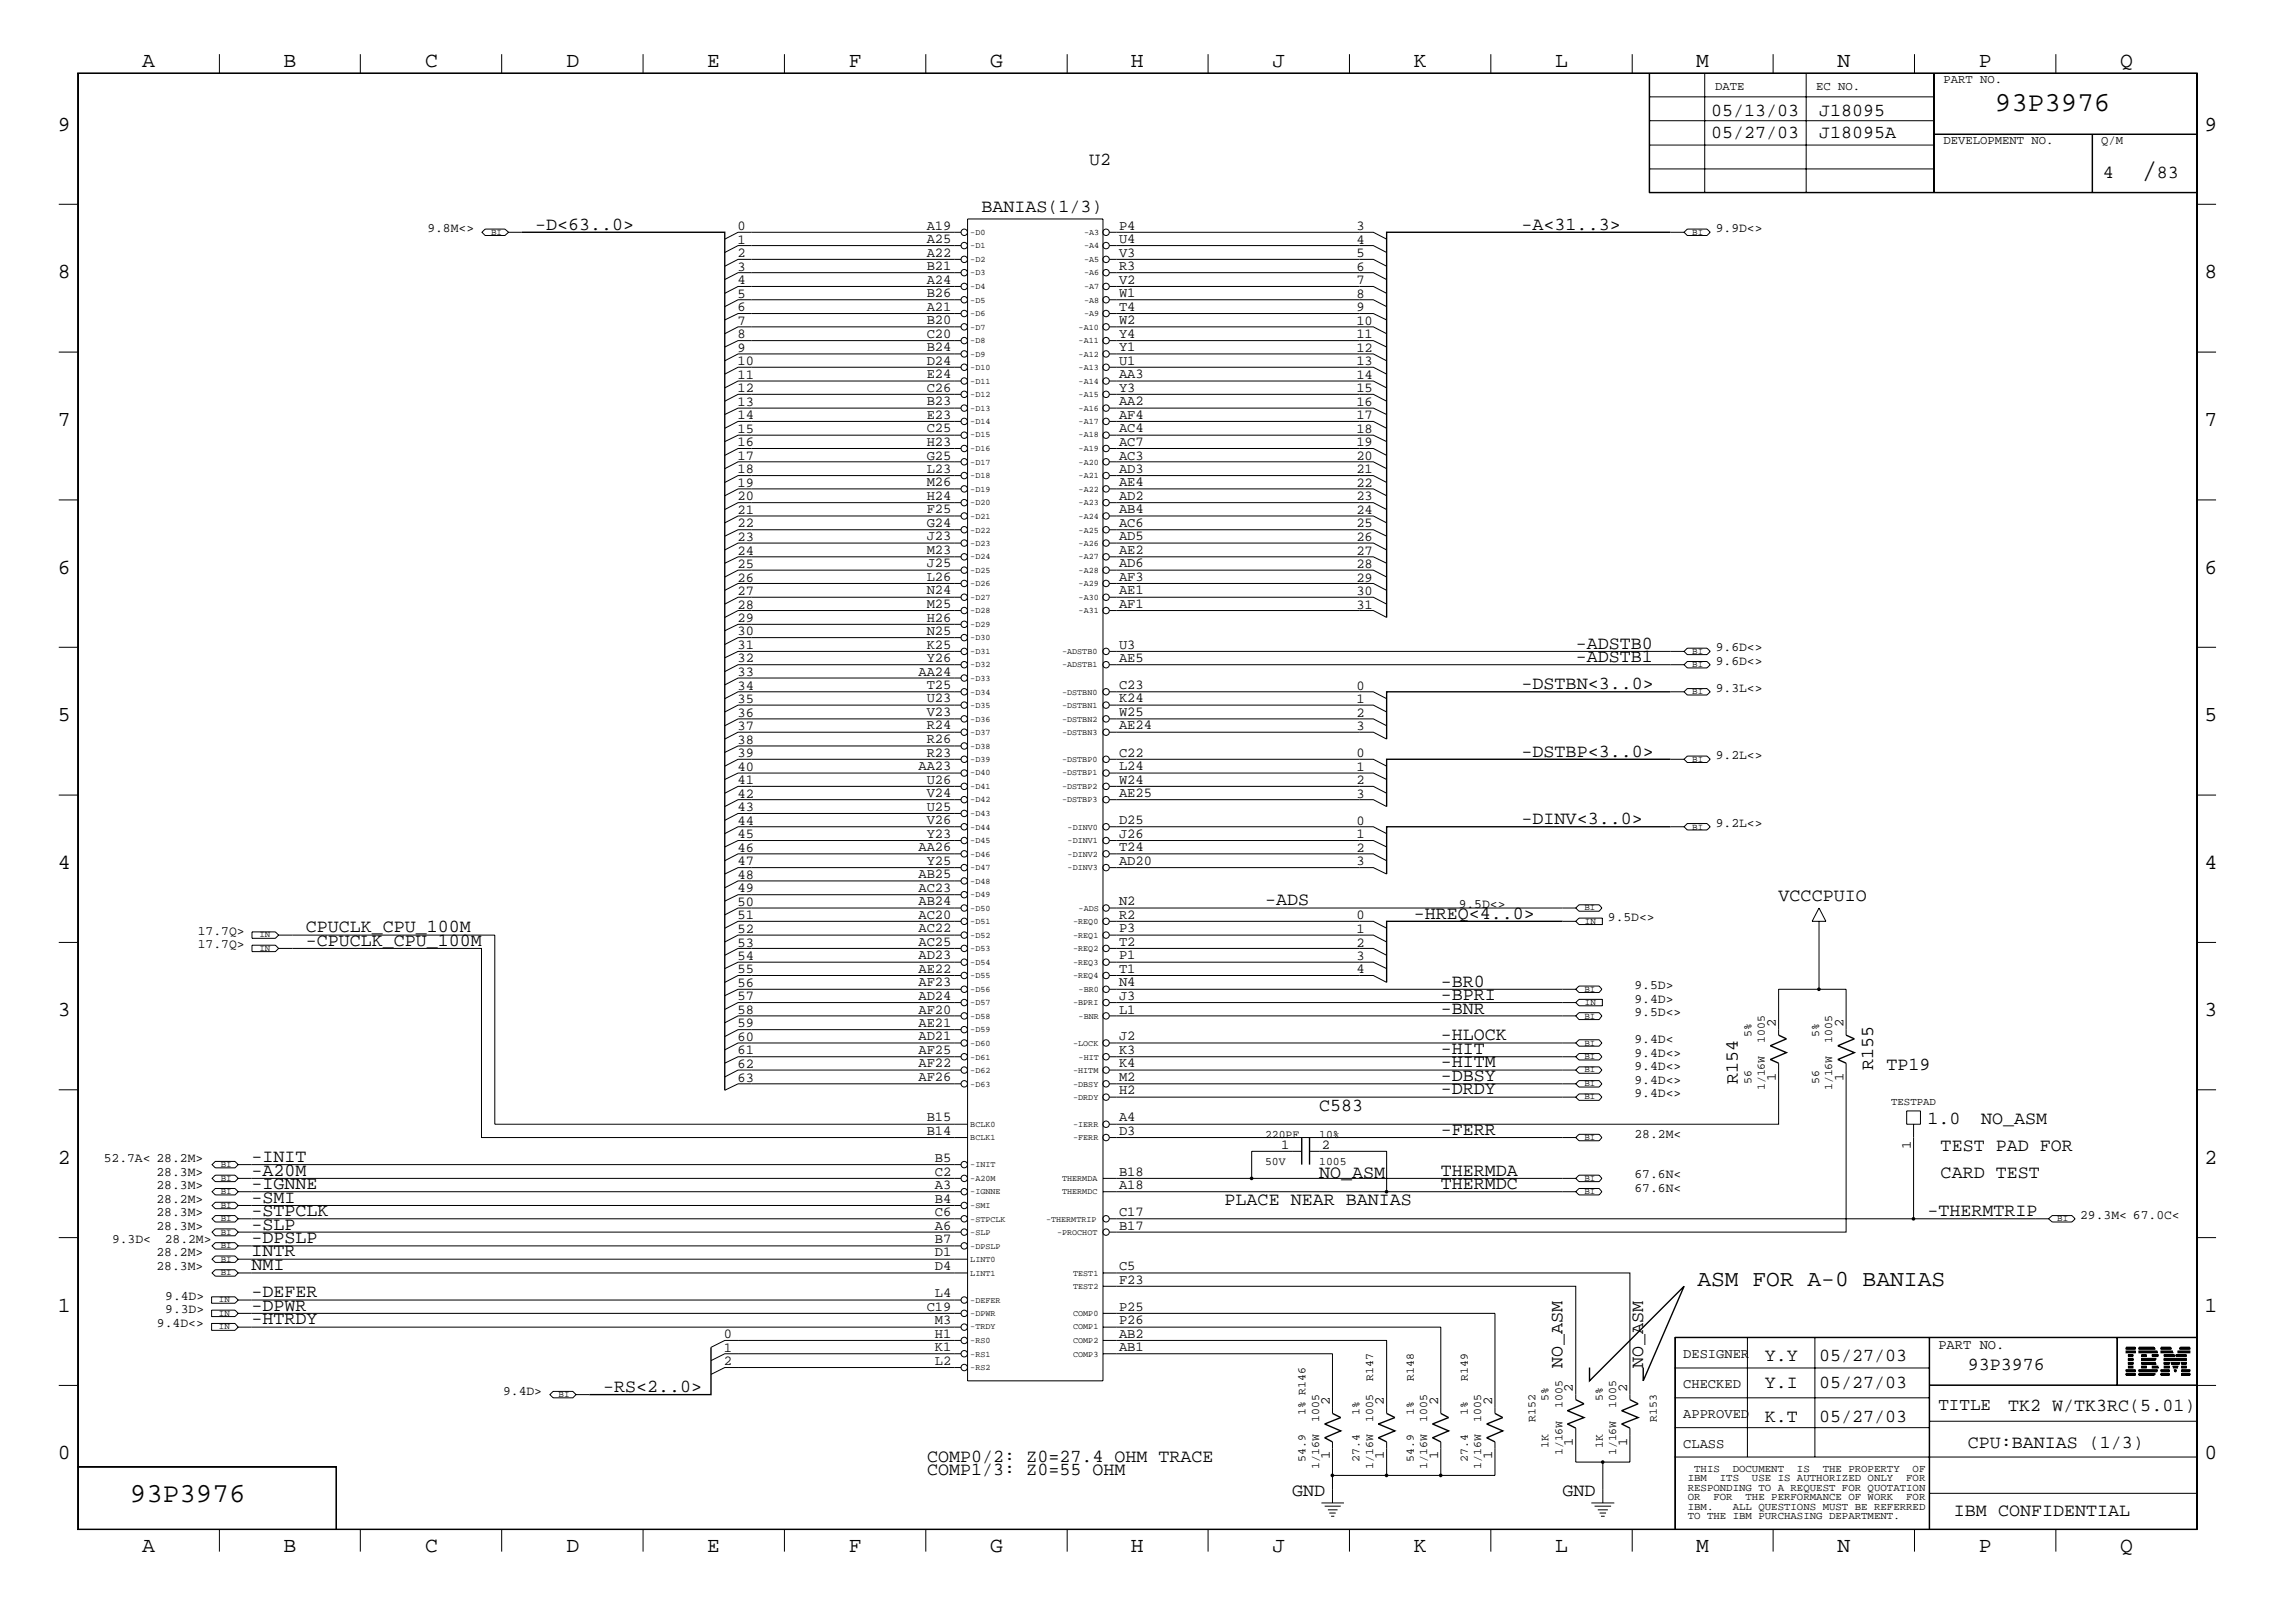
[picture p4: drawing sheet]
<svg xmlns="http://www.w3.org/2000/svg" width="423mm" height="299mm" viewBox="0 0 423 299" stroke-linecap="round" stroke-linejoin="round" font-family="sans-serif">
<defs><g id="words">
<text font-size="5.2" x="395" y="32.9">/</text>
<g font-size="5.1">
<text x="368" y="20.4">93P3976</text>
<text x="24" y="277.1">93P3976</text>
</g>
<text font-size="4.2" x="313.1" y="237.2">ASM FOR A-0 BANIAS</text>
<g font-size="4">
<text x="26.2" y="12.4">A</text>
<text x="52.3" y="12.4">B</text>
<text x="78.4" y="12.4">C</text>
<text x="104.5" y="12.4">D</text>
<text x="130.5" y="12.4">E</text>
<text x="156.5" y="12.4">F</text>
<text x="182.6" y="12.4">G</text>
<text x="208.6" y="12.4">H</text>
<text x="234.7" y="12.4">J</text>
<text x="260.8" y="12.4">K</text>
<text x="286.9" y="12.4">L</text>
<text x="312.8" y="12.4">M</text>
<text x="338.9" y="12.4">N</text>
<text x="365" y="12.4">P</text>
<text x="391.1" y="12.4">Q</text>
<text x="10.7" y="24.1">9</text>
<text x="406.7" y="24.1">9</text>
<text x="10.7" y="51.3">8</text>
<text x="406.7" y="51.3">8</text>
<text x="10.7" y="78.6">7</text>
<text x="406.7" y="78.6">7</text>
<text x="10.7" y="105.8">6</text>
<text x="406.7" y="105.8">6</text>
<text x="10.7" y="133">5</text>
<text x="406.7" y="133">5</text>
<text x="10.7" y="160.2">4</text>
<text x="406.7" y="160.2">4</text>
<text x="10.7" y="187.4">3</text>
<text x="406.7" y="187.4">3</text>
<text x="10.7" y="214.6">2</text>
<text x="406.7" y="214.6">2</text>
<text x="10.7" y="241.9">1</text>
<text x="406.7" y="241.9">1</text>
<text x="10.7" y="269.1">0</text>
<text x="406.7" y="269.1">0</text>
<text x="26.2" y="286.2">A</text>
<text x="52.3" y="286.2">B</text>
<text x="78.4" y="286.2">C</text>
<text x="104.5" y="286.2">D</text>
<text x="130.5" y="286.2">E</text>
<text x="156.5" y="286.2">F</text>
<text x="182.6" y="286.2">G</text>
<text x="208.6" y="286.2">H</text>
<text x="234.7" y="286.2">J</text>
<text x="260.8" y="286.2">K</text>
<text x="286.9" y="286.2">L</text>
<text x="312.8" y="286.2">M</text>
<text x="338.9" y="286.2">N</text>
<text x="365" y="286.2">P</text>
<text x="391.1" y="286.2">Q</text>
</g>
<g font-size="3.4">
<text x="315.6" y="21.4">05/13/03</text>
<text x="335.5" y="21.4">J18095</text>
<text x="315.6" y="25.4">05/27/03</text>
<text x="335.5" y="25.4">J18095A</text>
<text x="200.9" y="30.4">U2</text>
<text x="387.9" y="32.9">4</text>
<text x="397.8" y="32.9">83</text>
<text x="181" y="39.1">BANIAS(1/3)</text>
<text x="98.7" y="42.3">-D&lt;63..0&gt;</text>
<text x="280.7" y="42.3">-A&lt;31..3&gt;</text>
<text x="290.7" y="119.6">-ADSTB0</text>
<text x="290.7" y="122.1">-ADSTB1</text>
<text x="280.7" y="127.1">-DSTBN&lt;3..0&gt;</text>
<text x="280.7" y="139.5">-DSTBP&lt;3..0&gt;</text>
<text x="280.7" y="152">-DINV&lt;3..0&gt;</text>
<text x="233.3" y="167">-ADS</text>
<text x="328.1" y="166.2">VCCCPUIO</text>
<text x="56.4" y="172">CPUCLK_CPU_100M</text>
<text x="260.8" y="169.4">-HREQ&lt;4..0&gt;</text>
<text x="56.4" y="174.4">-CPUCLK_CPU_100M</text>
<text x="265.8" y="181.9">-BR0</text>
<text x="265.8" y="184.4">-BPRI</text>
<text x="265.8" y="186.9">-BNR</text>
<text x="265.8" y="191.9">-HLOCK</text>
<text x="265.8" y="194.4">-HIT</text>
<text x="265.8" y="196.9">-HITM</text>
<text x="345.5" y="197.4" transform="rotate(-90 345.5 197.4)">R155</text>
<text x="348" y="197.4">TP19</text>
<text x="265.8" y="199.4">-DBSY</text>
<text x="265.8" y="201.8">-DRDY</text>
<text x="320.5" y="199.9" transform="rotate(-90 320.5 199.9)">R154</text>
<text x="243.3" y="204.9">C583</text>
<text x="265.8" y="209.3">-FERR</text>
<text x="355.5" y="207.3">1.0</text>
<text x="365.4" y="207.3">NO_ASM</text>
<text x="46.4" y="214.3">-INIT</text>
<text x="358" y="212.3">TEST PAD FOR</text>
<text x="46.4" y="216.8">-A20M</text>
<text x="46.4" y="221.8">-SMI</text>
<text x="46.4" y="219.3">-IGNNE</text>
<text x="243.3" y="217.3">NO_ASM</text>
<text x="265.8" y="216.8">THERMDA</text>
<text x="265.8" y="219.3">THERMDC</text>
<text x="358" y="217.3">CARD TEST</text>
<text x="46.4" y="226.8">-SLP</text>
<text x="46.4" y="224.3">-STPCLK</text>
<text x="225.9" y="222.3">PLACE NEAR BANIAS</text>
<text x="355.5" y="224.3">-THERMTRIP</text>
<text x="46.4" y="231.7">INTR</text>
<text x="46.4" y="229.3">-DPSLP</text>
<text x="46.4" y="239.3">-DEFER</text>
<text x="46.4" y="234.3">NMI</text>
<text x="46.4" y="244.3">-HTRDY</text>
<text x="46.4" y="241.7">-DPWR</text>
<text x="325.5" y="251">Y.Y</text>
<text x="335.5" y="251">05/27/03</text>
<text x="111.3" y="256.7">-RS&lt;2..0&gt;</text>
<text x="288.2" y="252.2" transform="rotate(-90 288.2 252.2)">NO_ASM</text>
<text x="303.1" y="252.2" transform="rotate(-90 303.1 252.2)">NO_ASM</text>
<text x="325.5" y="255.9">Y.I</text>
<text x="335.5" y="255.9">05/27/03</text>
<text x="363" y="252.7">93P3976</text>
<text x="325.5" y="262.2">K.T</text>
<text x="335.5" y="262.2">05/27/03</text>
<text x="370.4" y="260.2">TK2 W/TK3RC(5.01)</text>
<text x="171" y="269.7">COMP0/2: Z0=27.4 OHM TRACE</text>
<text x="363" y="267.1">CPU:BANIAS (1/3)</text>
<text x="171" y="272.1">COMP1/3: Z0=55 OHM</text>
<text x="238.3" y="275.8">GND</text>
<text x="288.2" y="275.8">GND</text>
<text x="360.4" y="279.7">IBM CONFIDENTIAL</text>
</g>
<text font-size="3.2" x="357.5" y="260">TITLE</text>
<g font-size="2.5">
<text x="136.1" y="42.4">0</text>
<text x="136.1" y="47.4">2</text>
<text x="136.1" y="45">1</text>
<text x="170.9" y="42.3">A19</text>
<text x="170.9" y="44.9">A25</text>
<text x="170.9" y="47.3">A22</text>
<text x="206.4" y="42.3">P4</text>
<text x="206.4" y="44.9">U4</text>
<text x="206.4" y="47.3">V3</text>
<text x="250.2" y="42.4">3</text>
<text x="250.2" y="45">4</text>
<text x="250.2" y="47.4">5</text>
<text x="136.1" y="50">3</text>
<text x="136.1" y="52.4">4</text>
<text x="170.9" y="49.8">B21</text>
<text x="170.9" y="52.3">A24</text>
<text x="206.4" y="49.8">R3</text>
<text x="206.4" y="52.3">V2</text>
<text x="250.2" y="50">6</text>
<text x="250.2" y="52.4">7</text>
<text x="136.1" y="54.9">5</text>
<text x="136.1" y="59.9">7</text>
<text x="136.1" y="57.4">6</text>
<text x="170.9" y="54.8">B26</text>
<text x="170.9" y="57.3">A21</text>
<text x="170.9" y="59.8">B20</text>
<text x="206.4" y="59.8">W2</text>
<text x="206.4" y="54.8">W1</text>
<text x="206.4" y="57.3">T4</text>
<text x="250.2" y="54.9">8</text>
<text x="250.2" y="59.9">10</text>
<text x="250.2" y="57.4">9</text>
<text x="136.1" y="62.4">8</text>
<text x="136.1" y="64.9">9</text>
<text x="170.9" y="62.3">C20</text>
<text x="170.9" y="64.8">B24</text>
<text x="206.4" y="62.3">Y4</text>
<text x="206.4" y="64.8">Y1</text>
<text x="250.2" y="62.4">11</text>
<text x="250.2" y="64.9">12</text>
<text x="136.1" y="69.8">11</text>
<text x="136.1" y="67.4">10</text>
<text x="170.9" y="67.3">D24</text>
<text x="170.9" y="69.8">E24</text>
<text x="206.4" y="67.3">U1</text>
<text x="206.4" y="69.8">AA3</text>
<text x="250.2" y="67.4">13</text>
<text x="250.2" y="69.9">14</text>
<text x="136.1" y="74.8">13</text>
<text x="136.1" y="72.4">12</text>
<text x="136.1" y="77.3">14</text>
<text x="170.9" y="72.2">C26</text>
<text x="170.9" y="74.8">B23</text>
<text x="170.9" y="77.2">E23</text>
<text x="206.4" y="72.2">Y3</text>
<text x="206.4" y="74.8">AA2</text>
<text x="206.4" y="77.2">AF4</text>
<text x="250.2" y="72.4">15</text>
<text x="250.2" y="74.8">16</text>
<text x="250.2" y="77.3">17</text>
<text x="136.1" y="79.8">15</text>
<text x="136.1" y="82.3">16</text>
<text x="170.9" y="79.8">C25</text>
<text x="170.9" y="82.2">H23</text>
<text x="206.4" y="79.8">AC4</text>
<text x="206.4" y="82.2">AC7</text>
<text x="250.2" y="79.8">18</text>
<text x="250.2" y="82.3">19</text>
<text x="136.1" y="84.8">17</text>
<text x="136.1" y="87.3">18</text>
<text x="136.1" y="89.8">19</text>
<text x="170.9" y="84.7">G25</text>
<text x="170.9" y="87.2">L23</text>
<text x="170.9" y="89.7">M26</text>
<text x="206.4" y="84.8">AC3</text>
<text x="206.4" y="87.2">AD3</text>
<text x="206.4" y="89.7">AE4</text>
<text x="250.2" y="89.8">22</text>
<text x="250.2" y="84.8">20</text>
<text x="250.2" y="87.3">21</text>
<text x="136.1" y="94.8">21</text>
<text x="136.1" y="92.3">20</text>
<text x="170.9" y="92.2">H24</text>
<text x="170.9" y="94.7">F25</text>
<text x="206.4" y="92.2">AD2</text>
<text x="206.4" y="94.7">AB4</text>
<text x="250.2" y="94.8">24</text>
<text x="250.2" y="92.3">23</text>
<text x="136.1" y="99.7">23</text>
<text x="136.1" y="97.3">22</text>
<text x="170.9" y="97.2">G24</text>
<text x="170.9" y="99.6">J23</text>
<text x="206.4" y="97.2">AC6</text>
<text x="206.4" y="99.7">AD5</text>
<text x="250.2" y="99.7">26</text>
<text x="250.2" y="97.3">25</text>
<text x="136.1" y="104.7">25</text>
<text x="136.1" y="102.3">24</text>
<text x="136.1" y="107.3">26</text>
<text x="170.9" y="102.2">M23</text>
<text x="170.9" y="104.6">J25</text>
<text x="170.9" y="107.2">L26</text>
<text x="206.4" y="102.2">AE2</text>
<text x="206.4" y="104.6">AD6</text>
<text x="206.4" y="107.2">AF3</text>
<text x="250.2" y="107.3">29</text>
<text x="250.2" y="102.3">27</text>
<text x="250.2" y="104.7">28</text>
<text x="136.1" y="112.3">28</text>
<text x="136.1" y="109.7">27</text>
<text x="170.9" y="109.6">N24</text>
<text x="170.9" y="112.1">M25</text>
<text x="206.4" y="109.6">AE1</text>
<text x="206.4" y="112.1">AF1</text>
<text x="250.2" y="109.7">30</text>
<text x="250.2" y="112.3">31</text>
<text x="136.1" y="119.7">31</text>
<text x="136.1" y="117.2">30</text>
<text x="136.1" y="114.7">29</text>
<text x="170.9" y="114.6">H26</text>
<text x="170.9" y="117.1">N25</text>
<text x="170.9" y="119.6">K25</text>
<text x="206.4" y="119.6">U3</text>
<text x="136.1" y="124.7">33</text>
<text x="136.1" y="122.2">32</text>
<text x="169.4" y="124.6">AA24</text>
<text x="170.9" y="122.1">Y26</text>
<text x="206.4" y="122.1">AE5</text>
<text x="136.1" y="127.2">34</text>
<text x="136.1" y="129.7">35</text>
<text x="170.9" y="127.1">T25</text>
<text x="170.9" y="129.5">U23</text>
<text x="206.4" y="127.1">C23</text>
<text x="206.4" y="129.5">K24</text>
<text x="250.2" y="127.2">0</text>
<text x="250.2" y="129.7">1</text>
<text x="136.1" y="132.2">36</text>
<text x="136.1" y="137.2">38</text>
<text x="136.1" y="134.7">37</text>
<text x="170.9" y="132.1">V23</text>
<text x="170.9" y="134.5">R24</text>
<text x="170.9" y="137.1">R26</text>
<text x="206.4" y="132.1">W25</text>
<text x="206.4" y="134.5">AE24</text>
<text x="250.2" y="134.7">3</text>
<text x="250.2" y="132.2">2</text>
<text x="136.1" y="139.6">39</text>
<text x="136.1" y="142.2">40</text>
<text x="169.4" y="142.1">AA23</text>
<text x="170.9" y="139.5">R23</text>
<text x="206.4" y="139.5">C22</text>
<text x="206.4" y="142.1">L24</text>
<text x="250.2" y="139.6">0</text>
<text x="250.2" y="142.2">1</text>
<text x="136.1" y="144.6">41</text>
<text x="136.1" y="149.6">43</text>
<text x="136.1" y="147.2">42</text>
<text x="170.9" y="144.5">U26</text>
<text x="170.9" y="147.1">V24</text>
<text x="170.9" y="149.5">U25</text>
<text x="206.4" y="144.5">W24</text>
<text x="206.4" y="147.1">AE25</text>
<text x="250.2" y="144.6">2</text>
<text x="250.2" y="147.1">3</text>
<text x="136.1" y="152.1">44</text>
<text x="136.1" y="154.6">45</text>
<text x="170.9" y="152">V26</text>
<text x="170.9" y="154.5">Y23</text>
<text x="206.4" y="152">D25</text>
<text x="206.4" y="154.5">J26</text>
<text x="250.2" y="152.1">0</text>
<text x="250.2" y="154.6">1</text>
<text x="136.1" y="157.1">46</text>
<text x="136.1" y="159.6">47</text>
<text x="169.4" y="157">AA26</text>
<text x="169.4" y="162">AB25</text>
<text x="170.9" y="159.5">Y25</text>
<text x="206.4" y="157">T24</text>
<text x="206.4" y="159.5">AD20</text>
<text x="250.2" y="157.1">2</text>
<text x="250.2" y="159.6">3</text>
<text x="136.1" y="164.6">49</text>
<text x="136.1" y="162.1">48</text>
<text x="136.1" y="167">50</text>
<text x="169.4" y="164.5">AC23</text>
<text x="169.4" y="167">AB24</text>
<text x="206.4" y="167">N2</text>
<text x="136.1" y="169.6">51</text>
<text x="136.1" y="172">52</text>
<text x="169.4" y="169.4">AC20</text>
<text x="169.4" y="172">AC22</text>
<text x="206.4" y="169.4">R2</text>
<text x="206.4" y="172">P3</text>
<text x="250.2" y="169.6">0</text>
<text x="250.2" y="172">1</text>
<text x="136.1" y="177">54</text>
<text x="136.1" y="174.6">53</text>
<text x="136.1" y="179.5">55</text>
<text x="169.4" y="174.4">AC25</text>
<text x="169.4" y="177">AD23</text>
<text x="169.4" y="179.4">AE22</text>
<text x="206.4" y="174.4">T2</text>
<text x="206.4" y="177">P1</text>
<text x="206.4" y="179.4">T1</text>
<text x="250.2" y="174.6">2</text>
<text x="250.2" y="177">3</text>
<text x="250.2" y="179.5">4</text>
<text x="136.1" y="184.5">57</text>
<text x="136.1" y="182">56</text>
<text x="169.4" y="181.9">AF23</text>
<text x="169.4" y="184.4">AD24</text>
<text x="206.4" y="181.9">N4</text>
<text x="206.4" y="184.4">J3</text>
<text x="136.1" y="189.5">59</text>
<text x="136.1" y="187">58</text>
<text x="169.4" y="186.9">AF20</text>
<text x="169.4" y="189.4">AE21</text>
<text x="169.4" y="191.9">AD21</text>
<text x="206.4" y="186.9">L1</text>
<text x="206.4" y="191.9">J2</text>
<text x="327.6" y="189.4" transform="rotate(-90 327.6 189.4)">2</text>
<text x="340" y="189.4" transform="rotate(-90 340 189.4)">2</text>
<text x="136.1" y="196.9">62</text>
<text x="136.1" y="194.5">61</text>
<text x="136.1" y="192">60</text>
<text x="169.4" y="194.4">AF25</text>
<text x="169.4" y="196.8">AF22</text>
<text x="206.4" y="194.4">K3</text>
<text x="206.4" y="196.8">K4</text>
<text x="136.1" y="199.5">63</text>
<text x="169.4" y="199.4">AF26</text>
<text x="206.4" y="199.4">M2</text>
<text x="206.4" y="201.8">H2</text>
<text x="327.6" y="199.4" transform="rotate(-90 327.6 199.4)">1</text>
<text x="340" y="199.4" transform="rotate(-90 340 199.4)">1</text>
<text x="170.9" y="206.8">B15</text>
<text x="170.9" y="209.3">B14</text>
<text x="206.4" y="206.8">A4</text>
<text x="206.4" y="209.3">D3</text>
<text x="172.5" y="214.3">B5</text>
<text x="236.3" y="211.8">1</text>
<text x="243.8" y="211.8">2</text>
<text x="352.5" y="211.8" transform="rotate(-90 352.5 211.8)">1</text>
<text x="172.5" y="216.8">C2</text>
<text x="172.5" y="219.3">A3</text>
<text x="172.5" y="221.8">B4</text>
<text x="206.4" y="216.8">B18</text>
<text x="206.4" y="219.3">A18</text>
<text x="172.5" y="224.3">C6</text>
<text x="172.5" y="226.8">A6</text>
<text x="206.4" y="224.3">C17</text>
<text x="206.4" y="226.8">B17</text>
<text x="172.5" y="229.3">B7</text>
<text x="172.5" y="231.7">D1</text>
<text x="172.5" y="234.3">D4</text>
<text x="172.5" y="239.3">L4</text>
<text x="206.4" y="234.3">C5</text>
<text x="206.4" y="236.7">F23</text>
<text x="170.9" y="241.7">C19</text>
<text x="172.5" y="244.3">M3</text>
<text x="206.4" y="241.7">P25</text>
<text x="206.4" y="244.3">P26</text>
<text x="133.5" y="246.8">0</text>
<text x="133.5" y="249.3">1</text>
<text x="133.5" y="251.8">2</text>
<text x="172.5" y="246.7">H1</text>
<text x="172.5" y="249.3">K1</text>
<text x="172.5" y="251.7">L2</text>
<text x="206.4" y="246.7">AB2</text>
<text x="206.4" y="249.3">AB1</text>
<text x="310.5" y="250.5">DESIGNER</text>
<text x="357.5" y="248.8">PART NO.</text>
<text x="290.2" y="256.7" transform="rotate(-90 290.2 256.7)">2</text>
<text x="300.1" y="256.7" transform="rotate(-90 300.1 256.7)">2</text>
<text x="310.5" y="256">CHECKED</text>
<text x="245.3" y="259.2" transform="rotate(-90 245.3 259.2)">2</text>
<text x="255.3" y="259.2" transform="rotate(-90 255.3 259.2)">2</text>
<text x="265.3" y="259.2" transform="rotate(-90 265.3 259.2)">2</text>
<text x="275.3" y="259.2" transform="rotate(-90 275.3 259.2)">2</text>
<text x="310.5" y="261.5">APPROVED</text>
<text x="245.3" y="269.2" transform="rotate(-90 245.3 269.2)">1</text>
<text x="255.3" y="269.2" transform="rotate(-90 255.3 269.2)">1</text>
<text x="265.3" y="269.2" transform="rotate(-90 265.3 269.2)">1</text>
<text x="275.3" y="269.2" transform="rotate(-90 275.3 269.2)">1</text>
<text x="290.2" y="266.7" transform="rotate(-90 290.2 266.7)">1</text>
<text x="300.1" y="266.7" transform="rotate(-90 300.1 266.7)">1</text>
<text x="310.5" y="267">CLASS</text>
</g>
<g font-size="2.4">
<text x="78.8" y="42.8">9.8M&lt;&gt;</text>
<text x="316.5" y="42.8">9.9D&lt;&gt;</text>
<text x="316.5" y="120.1">9.6D&lt;&gt;</text>
<text x="316.5" y="122.6">9.6D&lt;&gt;</text>
<text x="316.5" y="127.6">9.3L&lt;&gt;</text>
<text x="316.5" y="140">9.2L&lt;&gt;</text>
<text x="316.5" y="152.5">9.2L&lt;&gt;</text>
<text x="269.1" y="167.5">9.5D&lt;&gt;</text>
<text x="36.5" y="172.5">17.7Q&gt;</text>
<text x="296.6" y="169.9">9.5D&lt;&gt;</text>
<text x="36.5" y="174.9">17.7Q&gt;</text>
<text x="301.5" y="182.5">9.5D&gt;</text>
<text x="301.5" y="184.9">9.4D&gt;</text>
<text x="301.5" y="187.4">9.5D&lt;&gt;</text>
<text x="301.5" y="192.4">9.4D&lt;</text>
<text x="301.5" y="194.9">9.4D&lt;&gt;</text>
<text x="301.5" y="197.4">9.4D&lt;&gt;</text>
<text x="301.5" y="199.9">9.4D&lt;&gt;</text>
<text x="301.5" y="202.4">9.4D&lt;&gt;</text>
<text x="301.5" y="209.8">28.2M&lt;</text>
<text x="19.1" y="214.3">52.7A&lt; 28.2M&gt;</text>
<text x="28.9" y="216.8">28.3M&gt;</text>
<text x="28.9" y="221.8">28.2M&gt;</text>
<text x="28.9" y="219.3">28.3M&gt;</text>
<text x="301.5" y="217.3">67.6N&lt;</text>
<text x="301.5" y="219.8">67.6N&lt;</text>
<text x="28.9" y="226.8">28.3M&gt;</text>
<text x="28.9" y="224.3">28.3M&gt;</text>
<text x="383.7" y="224.8">29.3M&lt; 67.0C&lt;</text>
<text x="20.7" y="229.3">9.3D&lt;</text>
<text x="28.9" y="231.7">28.2M&gt;</text>
<text x="30.4" y="229.3">28.2M&gt;</text>
<text x="28.9" y="234.3">28.3M&gt;</text>
<text x="30.5" y="239.8">9.4D&gt;</text>
<text x="29" y="244.8">9.4D&lt;&gt;</text>
<text x="30.5" y="242.2">9.3D&gt;</text>
<text x="92.8" y="257.2">9.4D&gt;</text>
</g>
<g font-size="2.3">
<text x="316.4" y="16.7">DATE</text>
<text x="335" y="16.7">EC NO.</text>
<text x="358.5" y="15.2">PART NO.</text>
<text x="358.5" y="26.6">DEVELOPMENT NO.</text>
<text x="387.6" y="26.6">Q/M</text>
</g>
<g font-size="2.1">
<text x="323.1" y="191.2" transform="rotate(-90 323.1 191.2)">5%</text>
<text x="335.5" y="191.2" transform="rotate(-90 335.5 191.2)">5%</text>
<text x="325.5" y="192.4" transform="rotate(-90 325.5 192.4)">1005</text>
<text x="338" y="192.4" transform="rotate(-90 338 192.4)">1005</text>
<text x="323.1" y="199.9" transform="rotate(-90 323.1 199.9)">56</text>
<text x="325.5" y="201.1" transform="rotate(-90 325.5 201.1)">1/16W</text>
<text x="335.5" y="199.9" transform="rotate(-90 335.5 199.9)">56</text>
<text x="338" y="201.1" transform="rotate(-90 338 201.1)">1/16W</text>
<text x="233.3" y="209.8">220PF</text>
<text x="243.3" y="209.8">10%</text>
<text x="233.3" y="214.8">50V</text>
<text x="243.3" y="214.8">1005</text>
<text x="253.3" y="254.7" transform="rotate(-90 253.3 254.7)">R147</text>
<text x="260.8" y="254.7" transform="rotate(-90 260.8 254.7)">R148</text>
<text x="270.8" y="254.7" transform="rotate(-90 270.8 254.7)">R149</text>
<text x="240.8" y="260.9" transform="rotate(-90 240.8 260.9)">1% R146</text>
<text x="243.3" y="262.2" transform="rotate(-90 243.3 262.2)">1005</text>
<text x="250.8" y="260.9" transform="rotate(-90 250.8 260.9)">1%</text>
<text x="253.3" y="262.2" transform="rotate(-90 253.3 262.2)">1005</text>
<text x="260.8" y="260.9" transform="rotate(-90 260.8 260.9)">1%</text>
<text x="263.2" y="262.2" transform="rotate(-90 263.2 262.2)">1005</text>
<text x="270.8" y="260.9" transform="rotate(-90 270.8 260.9)">1%</text>
<text x="273.2" y="262.2" transform="rotate(-90 273.2 262.2)">1005</text>
<text x="283.2" y="262.2" transform="rotate(-90 283.2 262.2)">R152</text>
<text x="285.7" y="258.4" transform="rotate(-90 285.7 258.4)">5%</text>
<text x="288.2" y="259.7" transform="rotate(-90 288.2 259.7)">1005</text>
<text x="295.7" y="258.4" transform="rotate(-90 295.7 258.4)">5%</text>
<text x="298.1" y="259.7" transform="rotate(-90 298.1 259.7)">1005</text>
<text x="305.6" y="262.2" transform="rotate(-90 305.6 262.2)">R153</text>
<text x="240.8" y="269.7" transform="rotate(-90 240.8 269.7)">54.9</text>
<text x="250.8" y="269.7" transform="rotate(-90 250.8 269.7)">27.4</text>
<text x="260.8" y="269.7" transform="rotate(-90 260.8 269.7)">54.9</text>
<text x="270.8" y="269.7" transform="rotate(-90 270.8 269.7)">27.4</text>
<text x="285.7" y="267.1" transform="rotate(-90 285.7 267.1)">1K</text>
<text x="288.2" y="268.4" transform="rotate(-90 288.2 268.4)">1/16W</text>
<text x="295.7" y="267.1" transform="rotate(-90 295.7 267.1)">1K</text>
<text x="298.1" y="268.4" transform="rotate(-90 298.1 268.4)">1/16W</text>
<text x="243.3" y="270.9" transform="rotate(-90 243.3 270.9)">1/16W</text>
<text x="253.3" y="270.9" transform="rotate(-90 253.3 270.9)">1/16W</text>
<text x="263.2" y="270.9" transform="rotate(-90 263.2 270.9)">1/16W</text>
<text x="273.2" y="270.9" transform="rotate(-90 273.2 270.9)">1/16W</text>
</g>
<g font-size="2">
<text x="348.8" y="203.9">TESTPAD</text>
<text x="311.3" y="273.1">IBM</text>
<text x="311.3" y="274.9">RESPONDING TO A REQUEST FOR QUOTATION</text>
<text x="312.5" y="271.4">THIS</text>
<text x="317.2" y="273.1">ITS</text>
<text x="319.6" y="271.4">DOCUMENT</text>
<text x="323.2" y="273.1">USE IS AUTHORIZED ONLY</text>
<text x="331.5" y="271.4">IS</text>
<text x="336.2" y="271.4">THE PROPERTY</text>
<text x="351.6" y="273.1">FOR</text>
<text x="352.8" y="271.4">OF</text>
<text x="311.3" y="276.7">OR</text>
<text x="311.3" y="278.5">IBM.</text>
<text x="311.3" y="280.2">TO THE IBM PURCHASING DEPARTMENT.</text>
<text x="316.1" y="276.7">FOR</text>
<text x="319.6" y="278.5">ALL QUESTIONS MUST BE REFERRED</text>
<text x="322" y="276.7">THE PERFORMANCE OF WORK</text>
<text x="351.6" y="276.7">FOR</text>
</g>
<g font-size="1.7">
<text x="90.6" y="43.3">BI</text>
<text x="312.2" y="43.3">BI</text>
<text x="312.2" y="123">BI</text>
<text x="312.2" y="120.6">BI</text>
<text x="312.2" y="128">BI</text>
<text x="312.2" y="140.5">BI</text>
<text x="312.2" y="153">BI</text>
<text x="292.3" y="167.9">BI</text>
<text x="47.8" y="172.9">IN</text>
<text x="292.4" y="170.4">IN</text>
<text x="47.8" y="175.3">IN</text>
<text x="292.3" y="182.9">BI</text>
<text x="292.4" y="185.3">IN</text>
<text x="292.3" y="187.9">BI</text>
<text x="292.3" y="192.9">BI</text>
<text x="292.3" y="195.3">BI</text>
<text x="292.3" y="197.8">BI</text>
<text x="292.3" y="200.3">BI</text>
<text x="292.3" y="202.8">BI</text>
<text x="40.7" y="215.3">BI</text>
<text x="292.3" y="210.3">BI</text>
<text x="40.7" y="217.8">BI</text>
<text x="40.7" y="220.2">BI</text>
<text x="292.3" y="220.2">BI</text>
<text x="292.3" y="217.8">BI</text>
<text x="40.7" y="225.2">BI</text>
<text x="40.7" y="227.8">BI</text>
<text x="40.7" y="222.8">BI</text>
<text x="379.5" y="225.2">BI</text>
<text x="40.7" y="230.2">BI</text>
<text x="40.7" y="232.7">BI</text>
<text x="40.7" y="235.2">BI</text>
<text x="40.4" y="242.7">IN</text>
<text x="40.4" y="240.1">IN</text>
<text x="40.4" y="245.1">IN</text>
<text x="103" y="257.6">BI</text>
</g>
<g font-size="1.6">
<text x="179" y="45.8">-D1</text>
<text x="179" y="43.4">-D0</text>
<text x="200" y="45.8">-A4</text>
<text x="200" y="43.3">-A3</text>
<text x="179" y="53.3">-D4</text>
<text x="179" y="50.8">-D3</text>
<text x="179" y="48.3">-D2</text>
<text x="200" y="53.3">-A7</text>
<text x="200" y="50.8">-A6</text>
<text x="200" y="48.3">-A5</text>
<text x="179" y="58.3">-D6</text>
<text x="179" y="55.8">-D5</text>
<text x="200" y="58.3">-A9</text>
<text x="200" y="55.8">-A8</text>
<text x="179" y="65.8">-D9</text>
<text x="179" y="63.2">-D8</text>
<text x="179" y="60.8">-D7</text>
<text x="199" y="65.8">-A12</text>
<text x="199" y="63.2">-A11</text>
<text x="199" y="60.8">-A10</text>
<text x="179" y="70.8">-D11</text>
<text x="179" y="68.2">-D10</text>
<text x="199" y="70.8">-A14</text>
<text x="199" y="68.2">-A13</text>
<text x="179" y="75.8">-D13</text>
<text x="179" y="73.2">-D12</text>
<text x="199" y="75.8">-A16</text>
<text x="199" y="73.2">-A15</text>
<text x="179" y="83.2">-D16</text>
<text x="179" y="80.7">-D15</text>
<text x="179" y="78.2">-D14</text>
<text x="199" y="83.2">-A19</text>
<text x="199" y="80.7">-A18</text>
<text x="199" y="78.2">-A17</text>
<text x="179" y="88.2">-D18</text>
<text x="179" y="85.7">-D17</text>
<text x="199" y="88.2">-A21</text>
<text x="199" y="85.7">-A20</text>
<text x="179" y="95.7">-D21</text>
<text x="179" y="93.2">-D20</text>
<text x="179" y="90.7">-D19</text>
<text x="199" y="95.7">-A24</text>
<text x="199" y="93.2">-A23</text>
<text x="199" y="90.7">-A22</text>
<text x="179" y="100.7">-D23</text>
<text x="179" y="98.2">-D22</text>
<text x="199" y="100.7">-A26</text>
<text x="199" y="98.2">-A25</text>
<text x="179" y="105.7">-D25</text>
<text x="179" y="103.1">-D24</text>
<text x="199" y="105.7">-A28</text>
<text x="199" y="103.1">-A27</text>
<text x="179" y="113.1">-D28</text>
<text x="179" y="110.7">-D27</text>
<text x="179" y="108.1">-D26</text>
<text x="199" y="113.1">-A31</text>
<text x="199" y="110.7">-A30</text>
<text x="199" y="108.1">-A29</text>
<text x="179" y="118.1">-D30</text>
<text x="179" y="115.7">-D29</text>
<text x="179" y="125.6">-D33</text>
<text x="179" y="123.1">-D32</text>
<text x="179" y="120.7">-D31</text>
<text x="195.9" y="123.1">-ADSTB1</text>
<text x="195.9" y="120.7">-ADSTB0</text>
<text x="179" y="130.6">-D35</text>
<text x="179" y="128.1">-D34</text>
<text x="195.9" y="130.6">-DSTBN1</text>
<text x="195.9" y="128.1">-DSTBN0</text>
<text x="179" y="135.6">-D37</text>
<text x="179" y="133.1">-D36</text>
<text x="195.9" y="135.6">-DSTBN3</text>
<text x="195.9" y="133.1">-DSTBN2</text>
<text x="179" y="143">-D40</text>
<text x="179" y="140.5">-D39</text>
<text x="179" y="138.1">-D38</text>
<text x="195.9" y="143">-DSTBP1</text>
<text x="195.9" y="140.5">-DSTBP0</text>
<text x="179" y="148">-D42</text>
<text x="179" y="145.5">-D41</text>
<text x="195.9" y="148">-DSTBP3</text>
<text x="195.9" y="145.5">-DSTBP2</text>
<text x="179" y="155.5">-D45</text>
<text x="179" y="153">-D44</text>
<text x="179" y="150.5">-D43</text>
<text x="196.9" y="155.5">-DINV1</text>
<text x="196.9" y="153">-DINV0</text>
<text x="179" y="160.5">-D47</text>
<text x="179" y="158">-D46</text>
<text x="196.9" y="160.5">-DINV3</text>
<text x="196.9" y="158">-DINV2</text>
<text x="179" y="168">-D50</text>
<text x="179" y="165.4">-D49</text>
<text x="179" y="163">-D48</text>
<text x="199" y="168">-ADS</text>
<text x="179" y="173">-D52</text>
<text x="179" y="170.4">-D51</text>
<text x="198" y="173">-REQ1</text>
<text x="198" y="170.4">-REQ0</text>
<text x="179" y="178">-D54</text>
<text x="179" y="175.4">-D53</text>
<text x="198" y="178">-REQ3</text>
<text x="198" y="175.4">-REQ2</text>
<text x="179" y="185.4">-D57</text>
<text x="179" y="182.9">-D56</text>
<text x="179" y="180.4">-D55</text>
<text x="198" y="185.4">-BPRI</text>
<text x="198" y="180.4">-REQ4</text>
<text x="199" y="182.9">-BR0</text>
<text x="179" y="190.4">-D59</text>
<text x="179" y="187.9">-D58</text>
<text x="199" y="187.9">-BNR</text>
<text x="179" y="197.9">-D62</text>
<text x="179" y="195.4">-D61</text>
<text x="179" y="192.9">-D60</text>
<text x="198" y="197.9">-HITM</text>
<text x="198" y="192.9">-LOCK</text>
<text x="199" y="195.4">-HIT</text>
<text x="179" y="200.4">-D63</text>
<text x="198" y="202.9">-DRDY</text>
<text x="198" y="200.4">-DBSY</text>
<text x="179" y="207.9">BCLK0</text>
<text x="198" y="207.9">-IERR</text>
<text x="179" y="215.3">-INIT</text>
<text x="179" y="210.3">BCLK1</text>
<text x="198" y="210.3">-FERR</text>
<text x="179" y="220.3">-IGNNE</text>
<text x="179" y="217.8">-A20M</text>
<text x="195.9" y="220.3">THERMDC</text>
<text x="195.9" y="217.8">THERMDA</text>
<text x="179" y="227.8">-SLP</text>
<text x="179" y="225.3">-STPCLK</text>
<text x="179" y="222.8">-SMI</text>
<text x="193" y="225.3">-THERMTRIP</text>
<text x="195" y="227.8">-PROCHOT</text>
<text x="179" y="232.7">LINT0</text>
<text x="179" y="230.3">-DPSLP</text>
<text x="179" y="235.3">LINT1</text>
<text x="198" y="237.7">TEST2</text>
<text x="198" y="235.3">TEST1</text>
<text x="179" y="245.2">-TRDY</text>
<text x="179" y="242.7">-DPWR</text>
<text x="179" y="240.3">-DEFER</text>
<text x="198" y="245.2">COMP1</text>
<text x="198" y="242.7">COMP0</text>
<text x="179" y="250.2">-RS1</text>
<text x="179" y="247.7">-RS0</text>
<text x="198" y="250.2">COMP3</text>
<text x="198" y="247.7">COMP2</text>
<text x="179" y="252.7">-RS2</text>
</g>
</g></defs>
<g fill="none" stroke="#000" stroke-width=".18">
<path d="M14.3 13.5h391v268.6h-391zM14.5 13.5h390.7v268.5h-390.7zM40.5 10v3.5M66.5 10v3.5M92.5 10v3.5M118.6 10v3.5M144.7 10v3.5M170.8 10v3.5M196.8 10v3.5M222.8 10v3.5M248.9 10v3.5M275 10v3.5"/>
<path d="M301.1 10v3.5M304.2 13.5v22.1h101.1M304.2 17.9h52.5M304.3 13.5v22.1M314.5 13.5v22.1M327.1 10v3.5M333.2 13.5v22.1M353.1 10v3.5M356.7 13.5v22.1M356.8 13.5v22.1M379.2 10v3.5M10.8 37.7h3.5"/>
<path d="M304.2 35.5h101.1M304.2 26.8h52.5M304.2 22.3h52.5M304.3 31.2h52.4M356.7 24.8h48.6M356.7 24.7h48.6M385.9 24.8v10.8M386 24.8v10.8M405.3 37.7h3.5M89.5 42.2h3.6l.7 .6-.7 .6h-3.6l-.6-.6zM93.8 42.8h2.5M177.3 57.8h-41.2l-2.4 1.2"/>
<path d="M177.3 52.8h-41.2l-2.4 1.3M177.3 55.3h-41.2l-2.4 1.3M177.3 50.3h-41.2l-2.4 1.3M177.3 45.3h-41.2l-2.4 1.3M177.3 47.8h-41.2l-2.4 1.3M177.3 42.8h-41.2l-2.4 1.3M178.5 40.4h25v214.3h-25zM204.6 57.8h48.7l2.5 1.2M204.6 55.3h48.7l2.5 1.3M204.6 52.8h48.7l2.5 1.3M204.6 50.3h48.7l2.5 1.3M204.6 47.8h48.7l2.5 1.3"/>
<path d="M204.6 45.3h48.7l2.5 1.3M204.6 42.8h48.7l2.5 1.3M308.1 42.8h2.5M311.2 42.2h3.7l.6 .6-.6 .6h-3.7l-.6-.6zM10.8 64.9h3.5M177.3 77.7h-41.2l-2.4 1.3M177.3 72.7h-41.2l-2.4 1.3M177.3 75.3h-41.2l-2.4 1.2M177.3 67.7h-41.2l-2.4 1.3M177.3 65.3h-41.2l-2.4 1.2M177.3 70.3h-41.2l-2.4 1.2M177.3 60.3h-41.2l-2.4 1.3"/>
<path d="M177.3 62.8h-41.2l-2.4 1.2M204.6 77.7h48.7l2.5 1.3M204.6 75.3h48.7l2.5 1.2M204.6 72.7h48.7l2.5 1.3M204.6 70.3h48.7l2.5 1.2M204.6 67.7h48.7l2.5 1.3M204.6 65.3h48.7l2.5 1.2M204.6 62.8h48.7l2.5 1.2M204.6 60.3h48.7l2.5 1.3M405.3 64.9h3.5M10.8 92.2h3.5M177.3 97.7h-41.2l-2.4 1.2"/>
<path d="M177.3 92.7h-41.2l-2.4 1.3M177.3 90.2h-41.2l-2.4 1.2M177.3 95.2h-41.2l-2.4 1.2M177.3 87.7h-41.2l-2.4 1.3M177.3 85.2h-41.2l-2.4 1.2M177.3 82.7h-41.2l-2.4 1.3M177.3 80.3h-41.2l-2.4 1.1M204.6 97.7h48.7l2.5 1.2M204.6 82.7h48.7l2.5 1.3M204.6 80.3h48.7l2.5 1.1M204.6 87.7h48.7l2.5 1.3M204.6 85.2h48.7l2.5 1.2"/>
<path d="M204.6 92.7h48.7l2.5 1.3M204.6 90.2h48.7l2.5 1.2M204.6 95.2h48.7l2.5 1.2M405.3 92.2h3.5M10.8 119.4h3.5M177.3 115.1h-41.2l-2.4 1.2M177.3 117.6h-41.2l-2.4 1.3M177.3 110.2h-41.2l-2.4 1.2M177.3 112.6h-41.2l-2.4 1.3M177.3 107.6h-41.2l-2.4 1.3M177.3 102.7h-41.2l-2.4 1.2M177.3 105.2h-41.2l-2.4 1.2"/>
<path d="M177.3 100.2h-41.2l-2.4 1.2M204.6 100.2h48.7l2.5 1.2M204.6 105.2h48.7l2.5 1.2M204.6 102.7h48.7l2.5 1.2M204.6 112.6h48.7l2.5 1.3M204.6 107.6h48.7l2.5 1.3M204.6 110.2h48.7l2.5 1.2M311.2 119.5h3.7l.6 .6-.6 .6h-3.7l-.6-.6zM405.3 119.4h3.5M177.3 135h-41.2l-2.4 1.3M177.3 137.6h-41.2l-2.4 1.2M177.3 132.6h-41.2l-2.4 1.3"/>
<path d="M177.3 130h-41.2l-2.4 1.3M177.3 122.6h-41.2l-2.4 1.3M177.3 125.1h-41.2l-2.4 1.2M177.3 127.6h-41.2l-2.4 1.3M177.3 120.1h-41.2l-2.4 1.2M204.6 127.6h48.7l2.5 1.3M204.6 132.6h48.7l2.5 1.3M204.6 130h48.7l2.5 1.3M204.6 135h48.7l2.5 1.3M204.6 122.6h106M204.6 120.1h106M308.1 127.6h2.5"/>
<path d="M310.6 122.6l.6-.6h3.7l.6 .6-.6 .6h-3.7zM310.6 127.6l.6-.6h3.7l.6 .6-.6 .6h-3.7zM311.2 139.4h3.7l.6 .6-.6 .6h-3.7l-.6-.6zM10.8 146.6h3.5M177.3 155h-41.2l-2.4 1.2M177.3 157.5h-41.2l-2.4 1.2M177.3 147.5h-41.2l-2.4 1.3M177.3 150h-41.2l-2.4 1.3M177.3 152.5h-41.2l-2.4 1.3M177.3 145h-41.2l-2.4 1.3M177.3 142.6h-41.2l-2.4 1.2M177.3 140h-41.2l-2.4 1.3"/>
<path d="M204.6 155h48.7l2.5 1.2M204.6 157.5h48.7l2.5 1.2M204.6 147.5h48.7l2.5 1.3M204.6 142.6h48.7l2.5 1.2M204.6 140h48.7l2.5 1.3M204.6 145h48.7l2.5 1.3M204.6 152.5h48.7l2.5 1.3M308.1 152.5h2.5M308.1 140h2.5M311.2 151.9h3.7l.6 .6-.6 .6h-3.7l-.6-.6zM405.3 146.6h3.5M10.8 173.8h3.5"/>
<path d="M46.5 174.3h4.3l.6 .6-.6 .6h-4.3zM46.5 171.9h4.3l.6 .6-.6 .6h-4.3zM51.4 172.5h39.9v34.8h87.2M51.4 174.9h37.4v34.9h89.7M177.3 179.9h-41.2l-2.4 1.3M177.3 172.5h-41.2l-2.4 1.2M177.3 174.9h-41.2l-2.4 1.3M177.3 177.5h-41.2l-2.4 1.1M177.3 169.9h-41.2l-2.4 1.3M177.3 167.5h-41.2l-2.4 1.2M177.3 160h-41.2l-2.4 1.2M177.3 162.5h-41.2l-2.4 1.2"/>
<path d="M177.3 165h-41.2l-2.4 1.2M204.6 179.9h48.7l2.5 1.3M204.6 160h48.7l2.5 1.2M204.6 177.5h48.7l2.5 1.1M204.6 174.9h48.7l2.5 1.3M204.6 172.5h48.7l2.5 1.2M204.6 169.9h48.7l2.5 1.3M204.6 167.5h86.1M288.2 169.9h2.5M290.7 169.9l.6-.6h4.3v1.2h-4.3zM291.3 166.9h3.7l.5 .6-.5 .6h-3.7l-.6-.6zM335.5 167.5l1.3 2.4h-2.5z"/>
<path d="M335.5 169.9v12.6M405.3 173.8h3.5M177.3 187.4h-41.2l-2.4 1.2M177.3 189.9h-41.2l-2.4 1.3M177.3 182.5h-41.2l-2.4 1.1M177.3 184.9h-41.2l-2.4 1.3M177.3 199.9h-41.2l-2.4 1.2M177.3 192.4h-41.2l-2.4 1.2M177.3 194.9h-41.2l-2.4 1.2M177.3 197.4h-41.2l-2.4 1.2M204.6 199.9h86.1M204.6 197.4h86.1"/>
<path d="M204.6 194.9h86.1M204.6 192.4h86.1M204.6 187.4h86.1M204.6 184.9h86.1M204.6 182.5h86.1M290.7 184.9l.6-.6h4.3v1.2h-4.3zM290.7 199.9l.6-.6h3.7l.5 .6-.5 .6h-3.7zM290.7 194.9l.6-.6h3.7l.5 .6-.5 .6h-3.7zM290.7 197.4l.6-.6h3.7l.5 .6-.5 .6h-3.7zM290.7 187.4l.6-.6h3.7l.5 .6-.5 .6h-3.7zM291.3 191.8h3.7l.5 .6-.5 .6h-3.7l-.6-.6zM291.3 181.9h3.7l.5 .6-.5 .5h-3.7l-.6-.5z"/>
<path d="M328.1 196.1v11.2h-123.5M328.1 190.9v-8.4h12.4v8.4M340.5 196.1v31.1h-135.9M10.8 201h3.5M39.1 217.3l.6-.6h3.6l.6 .6-.6 .6h-3.6zM39.1 214.8l.6-.6h3.6l.6 .6-.6 .6h-3.6zM39.1 219.8l.6-.6h3.6l.6 .6-.6 .6h-3.6zM43.9 219.8h133.4M43.9 217.3h133.4M43.9 214.8h133.4M203.5 219.8h52.3M203.5 217.3h27.4"/>
<path d="M204.6 209.8h86.1M204.6 202.4h86.1M240.1 212.3h-9.2v5h59.8M241.6 212.3h14.2v7.5h34.9M290.7 217.3l.6-.6h3.7l.5 .6-.5 .6h-3.7zM291.3 201.8h3.7l.5 .6-.5 .5h-3.7l-.6-.5zM291.3 219.2h3.7l.5 .6-.5 .6h-3.7l-.6-.6zM291.3 209.2h3.7l.5 .6-.5 .6h-3.7l-.6-.6zM351.7 204.9h2.5v2.4h-2.5zM353 207.3v17.5M405.3 201h3.5M10.8 228.3h3.5"/>
<path d="M39 239.2h4.3l.6 .6-.6 .6h-4.3zM39.1 234.8l.6-.6h3.6l.6 .6-.6 .6h-3.6zM39.1 229.8l.6-.6h3.6l.6 .6-.6 .6h-3.6zM39.1 224.8l.6-.6h3.6l.6 .6-.6 .6h-3.6zM39.1 227.2l.6-.5h3.6l.6 .5-.6 .7h-3.6zM39.1 222.3l.6-.6h3.6l.6 .6-.6 .6h-3.6zM39.1 232.2l.6-.6h3.6l.6 .6-.6 .6h-3.6zM43.9 234.8h134.6M43.9 227.2h133.4M43.9 224.8h133.4M43.9 239.8h133.4M43.9 232.2h134.6"/>
<path d="M43.9 229.8h133.4M43.9 222.3h133.4M203.5 234.8h97.2v23.3M203.5 237.2h87.2v20.9M204.6 224.8h173.3M377.9 224.8l.6-.6h3.7l.6 .6-.6 .6h-3.7zM405.3 228.3h3.5M10.8 255.5h3.5M39 241.6h4.3l.6 .6-.6 .6h-4.3zM39 244.1h4.3l.6 .7-.6 .6h-4.3zM43.9 244.8h133.4M43.9 242.2h133.4"/>
<path d="M101.4 257.2l.6-.6h3.7l.6 .6-.6 .6h-3.7zM106.3 257.2h2.4M177.3 252.2h-43.6l-2.6 1.3M177.3 249.7h-43.6l-2.6 1.3M177.3 247.2h-43.6l-2.6 1.3M203.5 249.7h42.3v11M203.5 247.2h52.3v13.5M203.5 244.8h62.3v15.9M203.5 242.2h72.3v18.5M308.9 246.7h96.4M308.9 257.8h47M308.9 252.3h47"/>
<path d="M309 246.6v35.4M322.3 246.6v22.1M334.8 246.6v22.1M355.9 246.6v35.4M355.9 255.4h49.4M355.9 255.5h52.9M390.5 246.6v8.9M390.6 246.6v8.9M392.2 253.5l1.7 .1zM392.2 253.3h1.7v.2h-1.7zM392.2 252.8l1.7 .1zM392.2 252.6l1.7 .1z"/>
<path d="M392.2 249.4l1.7 .1zM392.2 249.2l1.7 .1zM392.2 248.8h1.7zM392.2 248.6l1.7 .1zM392.2 253.7h1.7h-1.7M392.2 253h1.7h-1.7M392.2 249.3h1.7h-1.7M392.2 248.5h1.7h-1.7M392.6 252.2l.8 .1zM392.6 252l.8 .1zM392.6 251.5l.8 .1zM392.6 251.4l.8 .1z"/>
<path d="M392.6 251.3l.8 .1zM392.6 250.9l.8 .1zM392.6 250.7l.8 .1zM392.6 250.5h.8v.2h-.8zM392.6 250l.8 .1zM392.6 249.9h.8zM392.6 252.1h.8h-.8M392.6 250.2h.8h-.8M394.5 253.5l2.9 .1zM394.5 253.3h3v.2h-3zM394.5 248.8h3zM394.5 248.6l2.9 .1z"/>
<path d="M394.5 252.8l3.4 .1zM394.5 252.6l3.4 .1zM394.5 249.4l3.4 .1zM394.5 249.2l3.3 .1zM394.5 253.7h2.8h-2.8M394.5 248.5h2.8h-2.8M394.5 253h3.3h-3.3M394.5 249.3h3.4h-3.4M395.1 251.5l2.6 .1zM395.1 251.4l2.5 .1zM395.1 251.3l2.4 .1zM395.1 250.9l2.4 .1z"/>
<path d="M395.1 250.7l2.5 .1zM395.1 250.5h2.6v.2h-2.6zM395.1 252.2l.8 .1zM395.1 252l.8 .1zM395.1 250l.8 .1zM395.1 249.9h.8zM395.1 252.1h.8h-.8M395.1 250.2h.8h-.8M397 252.2l1.1 .1zM397 252l1 .1zM397 250l1.1 .1zM397 249.9h1.1z"/>
<path d="M397 252.1h1.1h-1.1M397 250.2h1h-1M398.6 253.5l1.5 .1zM398.6 253.3h1.5v.2h-1.5zM398.6 252.8l1.5 .1zM398.6 252.6l1.5 .1zM398.6 249.4l2.2 .1zM398.6 249.2l2.1 .1zM398.6 248.8h1.9zM398.6 248.6l1.9 .1zM398.6 253.7h1.5h-1.5M398.6 253h1.5h-1.5"/>
<path d="M398.6 249.3h2.2h-2.2M398.6 248.5h1.8h-1.8M399.2 252.2l.9 .1zM399.2 252l.9 .1zM399.2 251.5l.9 .1zM399.2 251.4l.9 .1zM399.2 251.3l.9 .1zM399.2 250.9l.9 .1zM399.2 250.7l.9 .1zM399.2 250.5h.9v.2h-.9zM399.2 250l2 .1zM399.2 249.9h1.9z"/>
<path d="M399.2 252.1h.9h-.9M399.2 250.2h2h-2M400.3 250.7l1.9 .1zM400.3 250.5h2v.2h-2zM400.4 250.9l1.8 .1zM400.5 251.3l1.6 .1zM400.6 251.5l1.4 .1zM400.6 251.4l1.4 .1zM400.8 252l.9 .1zM400.9 252.2l.8 .1zM400.9 252.1h.8h-.8M401.1 252.6l.3 .1z"/>
<path d="M401.2 252.8l.2 .1zM401.2 253h.2h-.2M401.4 250l1.9 .1zM401.4 249.9h1.9zM401.4 250.2h1.9h-1.9M401.7 249.4l2.2 .1zM401.7 249.2l2.2 .1zM401.7 249.3h2.2h-2.2M402.1 248.8h1.8zM402.1 248.6l1.8 .1zM402.2 248.5h1.7h-1.7M402.4 253.5l1.5 .1z"/>
<path d="M402.4 253.3h1.5v.2h-1.5zM402.4 252.8l1.5 .1zM402.4 252.6l1.5 .1zM402.4 252.2l.9 .1zM402.4 252l.9 .1zM402.4 251.5l.9 .1zM402.4 251.4l.9 .1zM402.4 251.3l.9 .1zM402.4 250.9l.9 .1zM402.4 250.7l.9 .1zM402.4 250.5h.9v.2h-.9zM402.4 253.7h1.5h-1.5"/>
<path d="M402.4 253h1.5h-1.5M402.4 252.1h.9h-.9M405.3 246.6h-96.4v35.4M14.3 270.5h47.8v11.5M14.3 270.6h47.8M62 270.5v11.5M243.8 277.2h4.1M244.3 277.8h3M244.9 278.5h1.8M245.2 279.1h1.2M245.5 279.7h.6M245.8 265.9v11.2"/>
<path d="M255.8 265.9v6.2M265.8 265.9v6.2M275.8 265.9v6.2h-30M290.7 263.4v6.3h10v-6.3M293.5 277.2h4.3M294.1 277.8h3.1M294.7 278.5h1.9M295.1 279.1h1.1M295.3 279.7h.7M295.7 269.7v7.4M308.9 268.7h96.4M308.9 263.3h47"/>
<path d="M355.9 275.4h49.4M355.9 262.1h49.4M40.5 282v4.2M66.5 282v4.2M92.5 282v4.2M118.6 282v4.2M144.7 282v4.2M170.8 282v4.2M196.8 282v4.2M222.8 282v4.2M248.9 282v4.2M275 282v4.2"/>
<path d="M301.1 282v4.2M327.1 282v4.2M353.1 282v4.2M379.2 282v4.2"/>
<circle cx="177.9" cy="55.3" r=".59"/>
<circle cx="177.9" cy="47.8" r=".59"/>
<circle cx="177.9" cy="42.8" r=".59"/>
<circle cx="177.9" cy="50.3" r=".59"/>
<circle cx="177.9" cy="52.8" r=".59"/>
<circle cx="177.9" cy="57.8" r=".59"/>
<circle cx="177.9" cy="45.3" r=".59"/>
<circle cx="204" cy="55.3" r=".59"/>
<circle cx="204" cy="47.8" r=".59"/>
<circle cx="204" cy="42.8" r=".59"/>
<circle cx="204" cy="50.3" r=".59"/>
<circle cx="204" cy="52.8" r=".59"/>
<circle cx="204" cy="57.8" r=".59"/>
<circle cx="204" cy="45.3" r=".59"/>
<circle cx="177.9" cy="60.3" r=".59"/>
<circle cx="177.9" cy="62.8" r=".59"/>
<circle cx="177.9" cy="75.3" r=".59"/>
<circle cx="177.9" cy="77.7" r=".59"/>
<circle cx="177.9" cy="72.7" r=".59"/>
<circle cx="177.9" cy="70.3" r=".59"/>
<circle cx="177.9" cy="65.3" r=".59"/>
<circle cx="177.9" cy="67.7" r=".59"/>
<circle cx="204" cy="75.3" r=".59"/>
<circle cx="204" cy="62.8" r=".59"/>
<circle cx="204" cy="77.7" r=".59"/>
<circle cx="204" cy="72.7" r=".59"/>
<circle cx="204" cy="60.3" r=".59"/>
<circle cx="204" cy="70.3" r=".59"/>
<circle cx="204" cy="65.3" r=".59"/>
<circle cx="204" cy="67.7" r=".59"/>
<circle cx="177.9" cy="95.2" r=".59"/>
<circle cx="177.9" cy="97.7" r=".59"/>
<circle cx="177.9" cy="92.7" r=".59"/>
<circle cx="177.9" cy="90.2" r=".59"/>
<circle cx="177.9" cy="80.3" r=".59"/>
<circle cx="177.9" cy="85.2" r=".59"/>
<circle cx="177.9" cy="82.7" r=".59"/>
<circle cx="177.9" cy="87.7" r=".59"/>
<circle cx="204" cy="95.2" r=".59"/>
<circle cx="204" cy="97.7" r=".59"/>
<circle cx="204" cy="92.7" r=".59"/>
<circle cx="204" cy="90.2" r=".59"/>
<circle cx="204" cy="80.3" r=".59"/>
<circle cx="204" cy="85.2" r=".59"/>
<circle cx="204" cy="87.7" r=".59"/>
<circle cx="204" cy="82.7" r=".59"/>
<circle cx="177.9" cy="107.6" r=".59"/>
<circle cx="177.9" cy="112.6" r=".59"/>
<circle cx="177.9" cy="100.2" r=".59"/>
<circle cx="177.9" cy="110.2" r=".59"/>
<circle cx="177.9" cy="117.6" r=".59"/>
<circle cx="177.9" cy="105.2" r=".59"/>
<circle cx="177.9" cy="102.7" r=".59"/>
<circle cx="177.9" cy="115.1" r=".59"/>
<circle cx="204" cy="112.6" r=".59"/>
<circle cx="204" cy="107.6" r=".59"/>
<circle cx="204" cy="100.2" r=".59"/>
<circle cx="204" cy="110.2" r=".59"/>
<circle cx="204" cy="105.2" r=".59"/>
<circle cx="204" cy="102.7" r=".59"/>
<circle cx="177.9" cy="130" r=".59"/>
<circle cx="177.9" cy="125.1" r=".59"/>
<circle cx="177.9" cy="122.6" r=".59"/>
<circle cx="177.9" cy="135" r=".59"/>
<circle cx="177.9" cy="132.6" r=".59"/>
<circle cx="177.9" cy="120.1" r=".59"/>
<circle cx="177.9" cy="137.6" r=".59"/>
<circle cx="177.9" cy="127.6" r=".59"/>
<circle cx="204" cy="130" r=".59"/>
<circle cx="204" cy="135" r=".59"/>
<circle cx="204" cy="122.6" r=".59"/>
<circle cx="204" cy="120.1" r=".59"/>
<circle cx="204" cy="132.6" r=".59"/>
<circle cx="204" cy="127.6" r=".59"/>
<circle cx="177.9" cy="140" r=".59"/>
<circle cx="177.9" cy="152.5" r=".59"/>
<circle cx="177.9" cy="147.5" r=".59"/>
<circle cx="177.9" cy="157.5" r=".59"/>
<circle cx="177.9" cy="150" r=".59"/>
<circle cx="177.9" cy="145" r=".59"/>
<circle cx="177.9" cy="142.6" r=".59"/>
<circle cx="177.9" cy="155" r=".59"/>
<circle cx="204" cy="140" r=".59"/>
<circle cx="204" cy="152.5" r=".59"/>
<circle cx="204" cy="147.5" r=".59"/>
<circle cx="204" cy="145" r=".59"/>
<circle cx="204" cy="155" r=".59"/>
<circle cx="204" cy="142.6" r=".59"/>
<circle cx="204" cy="157.5" r=".59"/>
<circle cx="177.9" cy="165" r=".59"/>
<circle cx="177.9" cy="177.5" r=".59"/>
<circle cx="177.9" cy="179.9" r=".59"/>
<circle cx="177.9" cy="169.9" r=".59"/>
<circle cx="177.9" cy="172.5" r=".59"/>
<circle cx="177.9" cy="162.5" r=".59"/>
<circle cx="177.9" cy="160" r=".59"/>
<circle cx="177.9" cy="167.5" r=".59"/>
<circle cx="177.9" cy="174.9" r=".59"/>
<circle cx="204" cy="177.5" r=".59"/>
<circle cx="204" cy="160" r=".59"/>
<circle cx="204" cy="169.9" r=".59"/>
<circle cx="204" cy="172.5" r=".59"/>
<circle cx="204" cy="167.5" r=".59"/>
<circle cx="204" cy="174.9" r=".59"/>
<circle cx="204" cy="179.9" r=".59"/>
<circle cx="177.9" cy="192.4" r=".59"/>
<circle cx="177.9" cy="184.9" r=".59"/>
<circle cx="177.9" cy="194.9" r=".59"/>
<circle cx="177.9" cy="197.4" r=".59"/>
<circle cx="177.9" cy="189.9" r=".59"/>
<circle cx="177.9" cy="187.4" r=".59"/>
<circle cx="177.9" cy="182.5" r=".59"/>
<circle cx="177.9" cy="199.9" r=".59"/>
<circle cx="204" cy="192.4" r=".59"/>
<circle cx="204" cy="184.9" r=".59"/>
<circle cx="204" cy="182.5" r=".59"/>
<circle cx="204" cy="194.9" r=".59"/>
<circle cx="204" cy="199.9" r=".59"/>
<circle cx="204" cy="197.4" r=".59"/>
<circle cx="204" cy="187.4" r=".59"/>
<circle cx="177.9" cy="217.3" r=".59"/>
<circle cx="177.9" cy="214.8" r=".59"/>
<circle cx="177.9" cy="219.8" r=".59"/>
<circle cx="204" cy="202.4" r=".59"/>
<circle cx="204" cy="209.8" r=".59"/>
<circle cx="204" cy="207.3" r=".59"/>
<circle cx="177.9" cy="227.2" r=".59"/>
<circle cx="177.9" cy="229.8" r=".59"/>
<circle cx="177.9" cy="224.8" r=".59"/>
<circle cx="177.9" cy="239.8" r=".59"/>
<circle cx="177.9" cy="222.3" r=".59"/>
<circle cx="204" cy="227.2" r=".59"/>
<circle cx="204" cy="224.8" r=".59"/>
<circle cx="177.9" cy="244.8" r=".59"/>
<circle cx="177.9" cy="252.2" r=".59"/>
<circle cx="177.9" cy="247.2" r=".59"/>
<circle cx="177.9" cy="242.2" r=".59"/>
<circle cx="177.9" cy="249.7" r=".59"/>
</g>
<g fill="none" stroke="#000" stroke-width=".25">
<path d="M96.3 42.8h37.4v158.3M308.1 42.8h-52.3v71.1M308.1 127.6h-52.3v8.7M308.1 140h-52.3v8.8M308.1 152.5h-52.3v8.7M288.2 169.9h-32.4v11.3M328.1 190.9l1.4 .7-2.9 1.3 2.9 1.2-2.9 1.3 1.5 .7M340.5 190.9l1.6 .7-3.1 1.3 3.1 1.2-3.1 1.3 1.5 .7M240.1 209.8v5M241.6 209.8v5M131.1 248.5v8.7h-22.4M290.7 258.1l1.5 .8-3.1 1.3 3.1 1.3-3.1 1.1 1.6 .8"/>
<path d="M293.2 252.2v2.5l17.4-17.5-7.5 17.5v-2.5M300.7 258.1l1.5 .8-3.1 1.3 3.1 1.3-3.1 1.1 1.6 .8M245.8 260.7l1.5 .8-3 1.1 3 1.3-3 1.3 1.5 .7M255.8 260.7l1.5 .8-3 1.1 3 1.3-3 1.3 1.5 .7M265.8 260.7l1.4 .8-3 1.1 3 1.3-3 1.3 1.6 .7M275.8 260.7l1.4 .8-3 1.1 3 1.3-3 1.3 1.6 .7"/>
</g>
<g fill="#000">
<circle cx="335.5" cy="182.5" r=".34"/>
<circle cx="230.9" cy="217.3" r=".34"/>
<circle cx="255.8" cy="219.8" r=".34"/>
<circle cx="353" cy="224.8" r=".34"/>
<circle cx="245.8" cy="272.1" r=".34"/>
<circle cx="255.8" cy="272.1" r=".34"/>
<circle cx="265.7" cy="272.1" r=".34"/>
<circle cx="295.6" cy="269.7" r=".34"/>
</g>
<use href="#words"/>
</svg>
